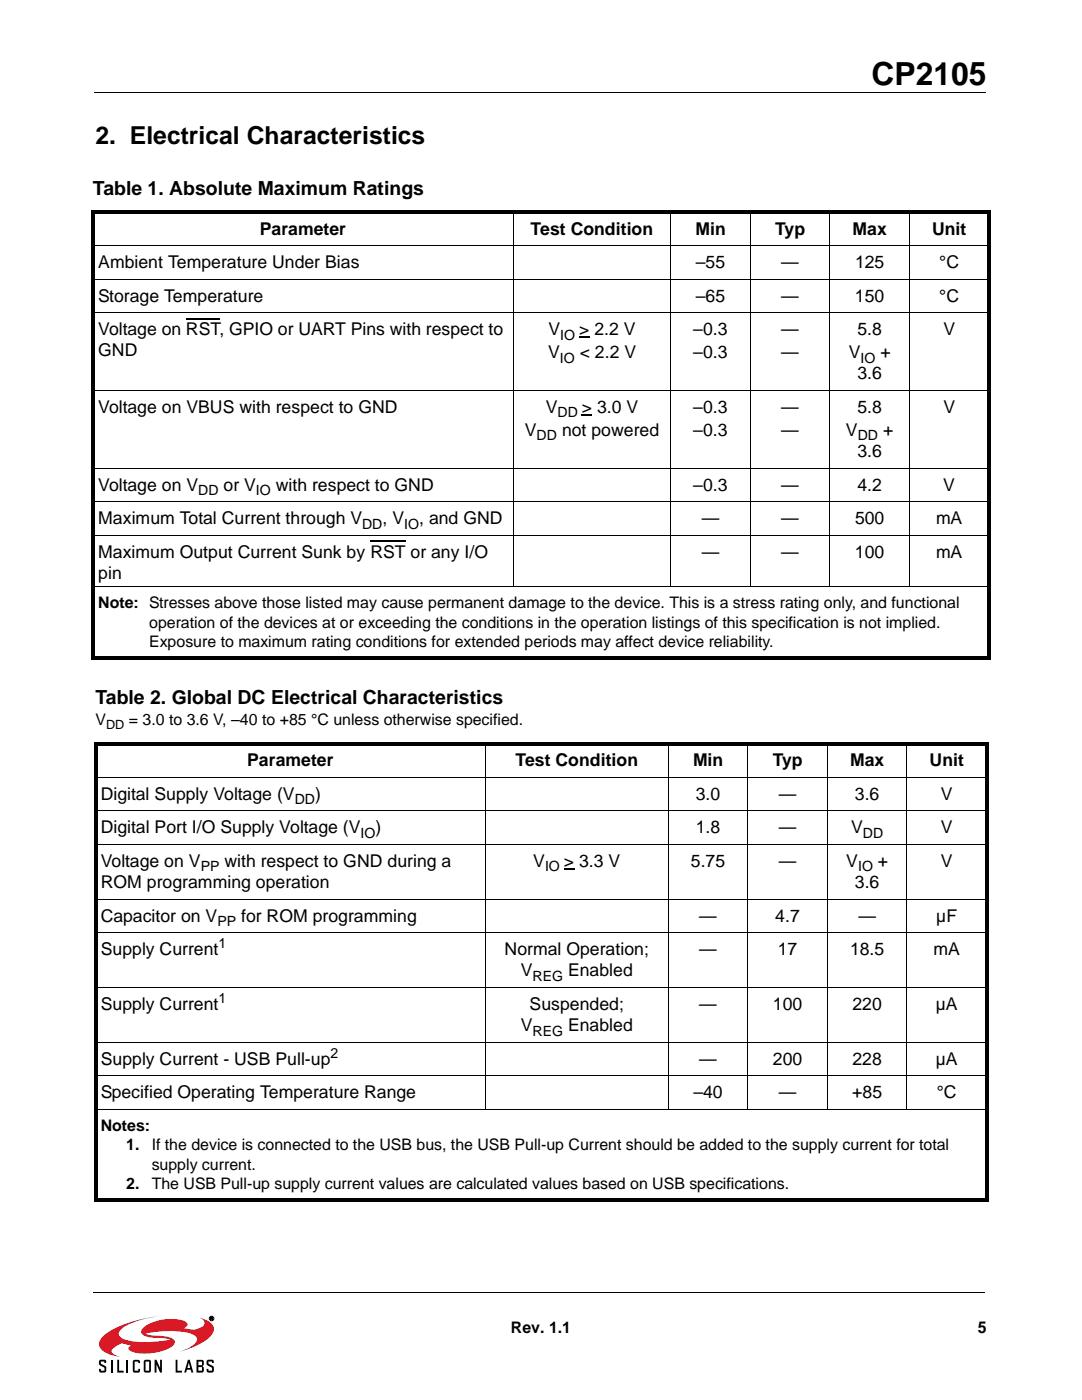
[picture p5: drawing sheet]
<svg xmlns="http://www.w3.org/2000/svg" width="216mm" height="279mm" viewBox="0 0 216 279" stroke-linecap="round" stroke-linejoin="round" font-family="sans-serif">
<defs><g id="words">
<text font-size="6.3" x="173.9" y="16.9">CP2105</text>
<text font-size="4.9" x="19" y="28.7">2. Electrical Characteristics</text>
<g font-size="3.9">
<text x="18.5" y="38.9">Table 1. Absolute Maximum Ratings</text>
<text x="19" y="140.5">Table 2. Global DC Electrical Characteristics</text>
</g>
<g font-size="3.5">
<text x="51.9" y="46.8">Parameter</text>
<text x="105.9" y="46.8">Test Condition</text>
<text x="138.7" y="46.8">Min</text>
<text x="154.7" y="46.8">Typ</text>
<text x="170.1" y="46.8">Max</text>
<text x="186" y="46.8">Unit</text>
<text x="19.6" y="53.5">Ambient Temperature Under Bias</text>
<text x="138.9" y="53.5">–55</text>
<text x="155.9" y="53.5">—</text>
<text x="170.6" y="53.5">125</text>
<text x="187.4" y="53.5">°C</text>
<text x="19.6" y="60.2">Storage Temperature</text>
<text x="138.9" y="60.2">–65</text>
<text x="155.9" y="60.2">—</text>
<text x="170.6" y="60.2">150</text>
<text x="187.4" y="60.2">°C</text>
<text x="19.6" y="66.9">Voltage on RST, GPIO or UART Pins with respect to</text>
<text x="19.6" y="71.1">GND</text>
<text x="109.3" y="71.5">V</text>
<text x="109.4" y="66.9">V</text>
<text x="115.5" y="66.9">&gt; 2.2 V</text>
<text x="115.7" y="71.5">&lt; 2.2 V</text>
<text x="138.3" y="66.9">–0.3</text>
<text x="138.3" y="71.5">–0.3</text>
<text x="155.9" y="66.9">—</text>
<text x="155.9" y="71.5">—</text>
<text x="169.4" y="71.5">V</text>
<text x="171.1" y="66.9">5.8</text>
<text x="175.7" y="71.5">+</text>
<text x="188.2" y="66.9">V</text>
<text x="171.1" y="75.7">3.6</text>
<text x="19.6" y="82.4">Voltage on VBUS with respect to GND</text>
<text x="108.9" y="82.4">V</text>
<text x="116.1" y="82.4">&gt; 3.0 V</text>
<text x="138.3" y="82.4">–0.3</text>
<text x="155.9" y="82.4">—</text>
<text x="171.1" y="82.4">5.8</text>
<text x="188.2" y="82.4">V</text>
<text x="104.7" y="87">V</text>
<text x="112.1" y="87">not powered</text>
<text x="138.3" y="87">–0.3</text>
<text x="155.9" y="87">—</text>
<text x="168.8" y="87">V</text>
<text x="176.2" y="87">+</text>
<text x="171.1" y="91.3">3.6</text>
<text x="19.6" y="98">Voltage on V</text>
<text x="44.6" y="98">or V</text>
<text x="55" y="98">with respect to GND</text>
<text x="138.3" y="98">–0.3</text>
<text x="155.9" y="98">—</text>
<text x="171.1" y="98">4.2</text>
<text x="188.2" y="98">V</text>
<text x="19.6" y="104.6">Maximum Total Current through V</text>
<text x="76.3" y="104.6">, V</text>
<text x="83.6" y="104.6">, and GND</text>
<text x="140" y="104.6">—</text>
<text x="155.9" y="104.6">—</text>
<text x="170.6" y="104.6">500</text>
<text x="186.8" y="104.6">mA</text>
<text x="19.6" y="111.4">Maximum Output Current Sunk by RST or any I/O</text>
<text x="140" y="111.4">—</text>
<text x="155.9" y="111.4">—</text>
<text x="170.6" y="111.4">100</text>
<text x="186.8" y="111.4">mA</text>
<text x="19.6" y="115.6">pin</text>
<text x="49.3" y="152.9">Parameter</text>
<text x="102.9" y="152.9">Test Condition</text>
<text x="138.3" y="152.9">Min</text>
<text x="154.2" y="152.9">Typ</text>
<text x="169.6" y="152.9">Max</text>
<text x="185.5" y="152.9">Unit</text>
<text x="20.1" y="159.6">Digital Supply Voltage (V</text>
<text x="62.9" y="159.6">)</text>
<text x="138.8" y="159.6">3.0</text>
<text x="155.4" y="159.6">—</text>
<text x="170.6" y="159.6">3.6</text>
<text x="187.7" y="159.6">V</text>
<text x="20.1" y="166.3">Digital Port I/O Supply Voltage (V</text>
<text x="74.9" y="166.3">)</text>
<text x="138.8" y="166.3">1.8</text>
<text x="155.4" y="166.3">—</text>
<text x="169.8" y="166.3">V</text>
<text x="187.7" y="166.3">V</text>
<text x="20.1" y="173">Voltage on V</text>
<text x="44.8" y="173">with respect to GND during a</text>
<text x="106.4" y="173">V</text>
<text x="112.5" y="173">&gt; 3.3 V</text>
<text x="137.9" y="173">5.75</text>
<text x="155.4" y="173">—</text>
<text x="168.8" y="173">V</text>
<text x="175.2" y="173">+</text>
<text x="187.8" y="173">V</text>
<text x="20.1" y="177.2">ROM programming operation</text>
<text x="170.6" y="177.2">3.6</text>
<text x="20.1" y="183.9">Capacitor on V</text>
<text x="48.1" y="183.9">for ROM programming</text>
<text x="139.5" y="183.9">—</text>
<text x="154.7" y="183.9">4.7</text>
<text x="171.3" y="183.9">—</text>
<text x="186.8" y="183.9">µF</text>
<text x="20.1" y="190.6">Supply Current</text>
<text x="100.7" y="190.6">Normal Operation;</text>
<text x="139.5" y="190.6">—</text>
<text x="155.2" y="190.6">17</text>
<text x="169.6" y="190.6">18.5</text>
<text x="186.3" y="190.6">mA</text>
<text x="103.9" y="194.8">V</text>
<text x="113.3" y="194.8">Enabled</text>
<text x="20.1" y="201.6">Supply Current</text>
<text x="105.7" y="201.5">Suspended;</text>
<text x="139.5" y="201.5">—</text>
<text x="154.2" y="201.5">100</text>
<text x="170.1" y="201.5">220</text>
<text x="186.7" y="201.5">µA</text>
<text x="103.9" y="205.8">V</text>
<text x="113.3" y="205.8">Enabled</text>
<text x="20.1" y="212.5">Supply Current - USB Pull-up</text>
<text x="139.5" y="212.5">—</text>
<text x="154.2" y="212.5">200</text>
<text x="170.1" y="212.5">228</text>
<text x="186.7" y="212.5">µA</text>
<text x="20.1" y="219.2">Specified Operating Temperature Range</text>
<text x="138.4" y="219.2">–40</text>
<text x="155.4" y="219.2">—</text>
<text x="170.1" y="219.2">+85</text>
<text x="186.9" y="219.2">°C</text>
</g>
<g font-size="3.2">
<text x="19.6" y="121.3">Note: Stresses above those listed may cause permanent damage to the device. This is a stress rating only, and functional</text>
<text x="29.8" y="125.2">operation of the devices at or exceeding the conditions in the operation listings of this specification is not implied.</text>
<text x="29.8" y="129.1">Exposure to maximum rating conditions for extended periods may affect device reliability.</text>
<text x="19" y="144.6">V</text>
<text x="25.7" y="144.6">= 3.0 to 3.6 V, –40 to +85 °C unless otherwise specified.</text>
<text x="20.1" y="225.7">Notes:</text>
<text x="25.2" y="229.5">1.</text>
<text x="30.3" y="229.5">If the device is connected to the USB bus, the USB Pull-up Current should be added to the supply current for total</text>
<text x="30.3" y="233.4">supply current.</text>
<text x="25.2" y="237.3">2.</text>
<text x="30.3" y="237.3">The USB Pull-up supply current values are calculated values based on USB specifications.</text>
<text x="102" y="266">Rev. 1.1</text>
<text x="195.1" y="266">5</text>
</g>
<g font-size="2.8">
<text x="111.8" y="67.8">IO</text>
<text x="111.7" y="72.4">IO</text>
<text x="171.7" y="72.4">IO</text>
<text x="111.3" y="83.3">DD</text>
<text x="107.1" y="87.9">DD</text>
<text x="171.2" y="87.9">DD</text>
<text x="39.6" y="98.8">DD</text>
<text x="51.1" y="98.8">IO</text>
<text x="72.3" y="105.5">DD</text>
<text x="80.6" y="105.5">IO</text>
<text x="58.8" y="160.4">DD</text>
<text x="71.9" y="167.2">IO</text>
<text x="172.2" y="167.2">DD</text>
<text x="40" y="173.9">PP</text>
<text x="108.8" y="173.9">IO</text>
<text x="171.2" y="173.9">IO</text>
<text x="43.4" y="184.8">PP</text>
<text x="43.6" y="189.2">1</text>
<text x="106.3" y="195.7">REG</text>
<text x="43.6" y="200.1">1</text>
<text x="106.3" y="206.7">REG</text>
<text x="66" y="211.1">2</text>
</g>
<text font-size="2.5" x="21.2" y="145.4">DD</text>
</g></defs>
<path d="M18.8 18.4h177.8M18.6 257.9h177.8" fill="none" stroke="#000" stroke-width=".2"/>
<path d="M18.7 259h25v18.7h-25z" fill="#fff"/>
<path d="M20.7 266.5a21.4 21.4 0 0 1 9.7-3.6l1.5-.2a16.9 16.9 0 0 0-7.6 2.5 1.05 1.05 0 0 0-.6 1 1.05 1.05 0 0 0 .7 .9 17 17 0 0 0 9 .4l.5-.1a11.4 11.4 0 0 0-3.8-.5h-.4a1.42 1.42 0 0 1-1.5-1.2 2.83 2.83 0 0 1 1.8-1.6 9.2 9.2 0 0 1 7.1-.3 .66 .66 0 0 1 .3 .7 .66 .66 0 0 1-.7 .5l-.1 .1a4.3 4.3 0 0 0 3.4-.1 .97 .97 0 0 0 .8-.9 .97 .97 0 0 0-.7-1l-.4-.1 .6 .1a2.73 2.73 0 0 1 2.4 2.3 5.5 5.5 0 0 1-3.4 3.1l-3.7 1.4a6.3 6.3 0 0 0 3.7-2.3 1.39 1.39 0 0 0-1.4-1.5 21.1 21.1 0 0 0-8.9 0l1.1 .4a10.3 10.3 0 0 1 4.4 .7 .81 .81 0 0 1-.1 1.5 10.1 10.1 0 0 1-8.3 .9l-.5-.5 .5-.6-1.9-.4-.6 .3a1.81 1.81 0 0 0-1.3 1.4l.6 .6 1.2 .4-1.6-.3a3.4 3.4 0 0 1-2.7-2 2.19 2.19 0 0 1 .9-2z" fill="#da1826"/>
<g fill="none" stroke="#000" stroke-width=".2">
<path d="M18.2 49h179.5M18.2 55.7h179.5M102.4 42v75.2M133.9 42v75.2M149.7 42v75.2M165.6 42v75.2M181.5 42v75.2M18.2 62.4h179.5M18.2 78h179.5M18.2 93.5h179.5M18.2 100.2h179.5M18.2 106.9h179.5"/>
<path d="M18.2 117.1h179.5M18.7 155.1h178.5M96.8 148v73.5M133.3 148v73.5M149.2 148v73.5M165.1 148v73.5M181 148v73.5M18.7 161.8h178.5M18.7 168.5h178.5M18.7 179.5h178.5M18.7 186.1h178.5M18.7 197.1h178.5"/>
<path d="M18.7 208h178.5M18.7 214.7h178.5M18.7 221.4h178.5M42 262.9h.4l-.1 .2 .2 .3-.4-.2-.1 .2zM42.1 262.9l.3 .1-.3 .1z"/>
<circle cx="42.2" cy="263.1" r=".45"/>
</g>
<g fill="#000">
<path d="M18.2 42h179.5v.7h-179.5zM18.2 42.7h.7v88.2h-.7zM18.2 130.9h179.5v.7h-179.5zM197 42.7h.7v88.2h-.7zM18.7 148.1h178.5v.7h-178.5zM18.7 239.1h178.5v.7h-178.5zM18.7 148.8h.7v90.3h-.7zM196.5 148.8h.7v90.3h-.7zM19.8 271.5l.3-.1h.7h.2l.2 .3v.3h-.4v-.3h-.7v.4l1.1 .7v.9l-.4 .2h-.9l-.1-.7h.3v.4h.7v-.6l-.1-.1a1.14 1.14 0 0 1-1-.7zM23.4 271.4h.4v2.2h.9v.3h-1.3zM26.6 271.6l.3-.2h.7l.3 .2v.4h-.3v-.3h-.7v1.9h.7v-.4h.3v.4l-.1 .3h-.9l-.3-.1zM30.8 271.4h.4l.7 1.6v-1.6h.4v2.5h-.4l-.7-1.6v1.6h-.4z"/>
<path d="M35 271.4h.4v2.2h.9v.3h-1.3zM41.3 271.5l.3-.1h.7h.2l.2 .3v.3h-.4v-.3h-.7v.4l1 .7v.9l-.3 .2h-.9l-.2-.7h.4v.4h.7v-.6l-.1-.1a1.14 1.14 0 0 1-1-.7z"/>
<path d="M28.7 271.6v2.1l.3 .2h.9l.2-.3v-2l-.3-.2h-.8zM29 271.7h.8v1.9h-.8z"/>
<path d="M37.5 271.4l-.7 2.5h.3l.2-.5h.8l.1 .5h.4l-.7-2.5zM37.7 272l.2 1h-.5z"/>
<path d="M39.2 271.4v2.5h1.3l.2-.3v-.7l-.3-.3 .3-.2-.1-.8-.3-.2zM39.6 271.7h.7v.8h-.7zM39.6 272.8h.7v.8h-.7z"/>
<path d="M42 262.9h.4l-.1 .2 .2 .3-.4-.2-.1 .2zM42.1 262.9v.2l.3-.1z"/>
</g>
<path d="M22.3 271.4v2.5M25.4 271.4v2.5" fill="none" stroke="#000" stroke-width=".36"/>
<path d="M37.1 63.6h6.7M115.5 67.3h2.1M116.1 82.8h2.1M73.9 108h7M112.5 173.4h2.1" fill="none" stroke="#000" stroke-width=".25"/>
<use href="#words"/>
</svg>
